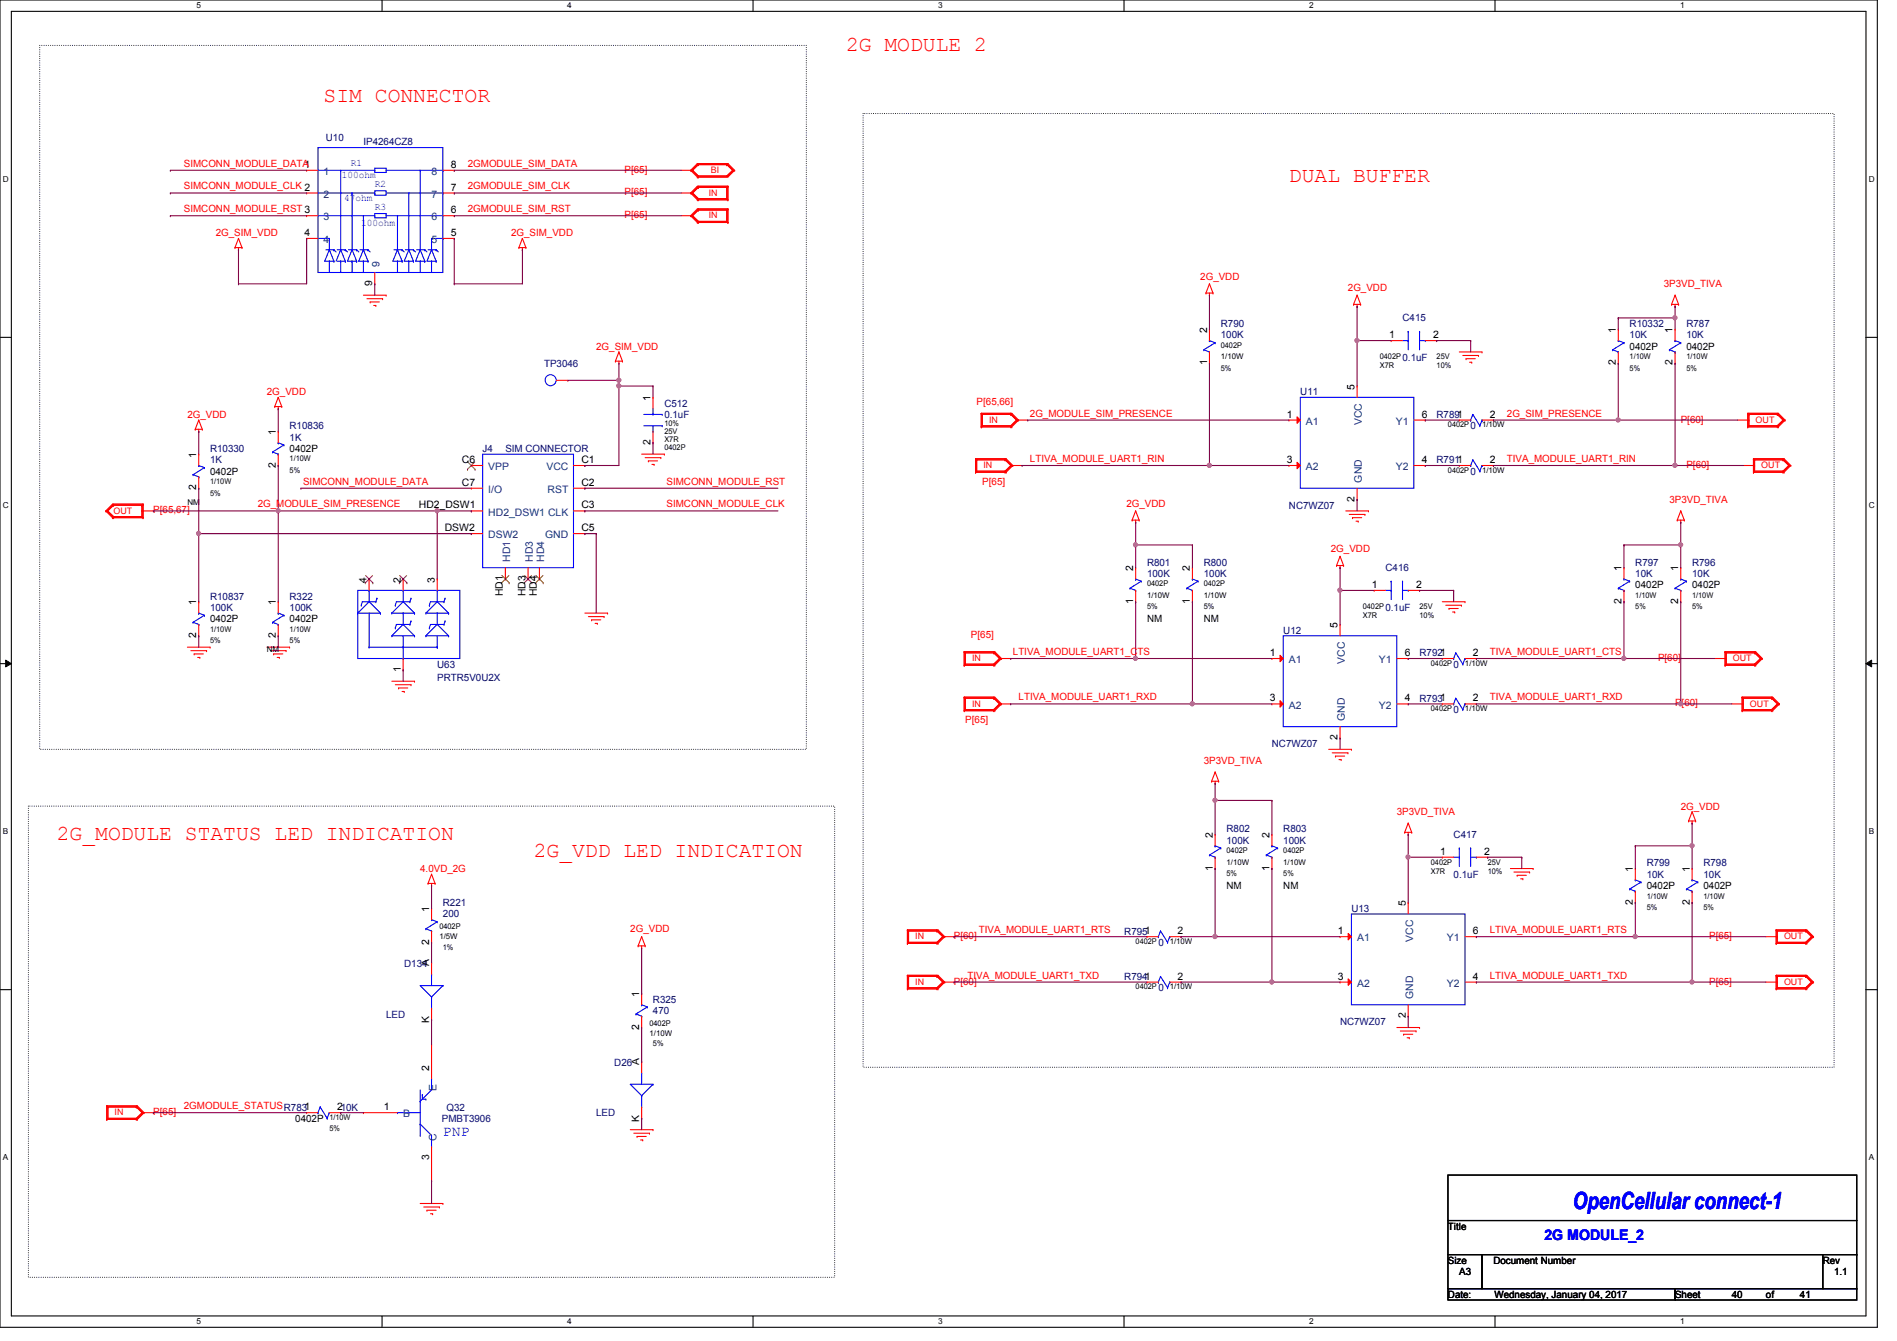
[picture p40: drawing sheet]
<svg xmlns="http://www.w3.org/2000/svg" width="297mm" height="210mm" viewBox="0 0 297 210" stroke-linecap="round" stroke-linejoin="round" font-family="sans-serif">
<defs><g id="words">
<text font-size="3.7" fill="#00f" x="246.3" y="189.3">OpenCellular connect-1</text>
<g font-size="3.3" fill="#f00">
<text x="132.5" y="8">2G MODULE 2</text>
<text x="50.7" y="16">SIM CONNECTOR</text>
<text x="201.8" y="28.4">DUAL BUFFER</text>
<text x="8.9" y="131.6">2G_MODULE STATUS LED INDICATION</text>
<text x="83.6" y="134.2">2G_VDD LED INDICATION</text>
</g>
<g font-size="2.3" fill="#00f">
<text x="69.3" y="177.9">PNP</text>
<text x="241.8" y="194.1">2G MODULE_2</text>
</g>
<g font-size="1.6" fill="#000080">
<text x="51" y="22.1">U10</text>
<text x="56.9" y="22.8">IP4264CZ8</text>
<text x="191.1" y="51.2">R790</text>
<text x="191.1" y="53">100K</text>
<text x="219.6" y="50.3">C415</text>
<text x="255.1" y="51.2">R10332</text>
<text x="255.1" y="53">10K</text>
<text x="264" y="51.2">R787</text>
<text x="264" y="53">10K</text>
<text x="85.2" y="57.4">TP3046</text>
<text x="219.6" y="56.6">0.1uF</text>
<text x="104" y="65.4">0.1uF</text>
<text x="104" y="63.7">C512</text>
<text x="203.6" y="61.9">U11</text>
<text x="224.9" y="65.4">R7891</text>
<text x="32.9" y="70.8">R10330</text>
<text x="45.3" y="67.2">R10836</text>
<text x="45.3" y="69">1K</text>
<text x="75.6" y="70.8">J4</text>
<text x="79.1" y="70.8">SIM CONNECTOR</text>
<text x="230.3" y="67.2">0</text>
<text x="32.9" y="72.6">1K</text>
<text x="224.9" y="72.6">R7911</text>
<text x="230.3" y="74.3">0</text>
<text x="201.8" y="79.7">NC7WZ07</text>
<text x="179.6" y="88.6">R801</text>
<text x="188.5" y="88.6">R800</text>
<text x="216.9" y="89.5">C416</text>
<text x="256" y="88.6">R797</text>
<text x="264.9" y="88.6">R796</text>
<text x="32.9" y="93.9">R10837</text>
<text x="32.9" y="95.7">100K</text>
<text x="45.3" y="93.9">R322</text>
<text x="45.3" y="95.7">100K</text>
<text x="179.6" y="90.3">100K</text>
<text x="188.5" y="90.3">100K</text>
<text x="216.9" y="95.7">0.1uF</text>
<text x="256" y="90.3">10K</text>
<text x="264.9" y="90.3">10K</text>
<text x="200.9" y="99.2">U12</text>
<text x="68.5" y="104.6">U63</text>
<text x="68.5" y="106.7">PRTR5V0U2X</text>
<text x="222.2" y="102.8">R7921</text>
<text x="227.6" y="104.6">0</text>
<text x="222.2" y="109.9">R7931</text>
<text x="227.6" y="111.7">0</text>
<text x="199.1" y="117">NC7WZ07</text>
<text x="192" y="130.3">R802</text>
<text x="200.9" y="130.3">R803</text>
<text x="227.6" y="131.2">C417</text>
<text x="192" y="132.1">100K</text>
<text x="200.9" y="132.1">100K</text>
<text x="227.6" y="137.5">0.1uF</text>
<text x="257.8" y="135.7">R799</text>
<text x="257.8" y="137.5">10K</text>
<text x="266.7" y="135.7">R798</text>
<text x="266.7" y="137.5">10K</text>
<text x="69.3" y="141.9">R221</text>
<text x="69.3" y="143.7">200</text>
<text x="211.6" y="142.8">U13</text>
<text x="176" y="146.3">R7951</text>
<text x="181.4" y="148.1">0</text>
<text x="63.3" y="151.5">D134</text>
<text x="176" y="153.5">R7941</text>
<text x="181.4" y="155.2">0</text>
<text x="60.5" y="159.3">LED</text>
<text x="102.2" y="157">R325</text>
<text x="102.2" y="158.8">470</text>
<text x="209.8" y="160.6">NC7WZ07</text>
<text x="96.2" y="167">D26</text>
<text x="69.9" y="173.9">Q32</text>
<text x="69.2" y="175.7">PMBT3906</text>
<text x="93.3" y="174.8">LED</text>
</g>
<g font-size="1.6" fill="#f00">
<text x="28.8" y="26.1">SIMCONN_MODULE_DATA</text>
<text x="28.8" y="29.7">SIMCONN_MODULE_CLK 2</text>
<text x="73.2" y="26.1">2GMODULE_SIM_DATA</text>
<text x="73.2" y="29.7">2GMODULE_SIM_CLK</text>
<text x="97.8" y="27.1">P[65]</text>
<text x="28.8" y="33.2">SIMCONN_MODULE_RST 3</text>
<text x="73.2" y="33.2">2GMODULE_SIM_RST</text>
<text x="97.8" y="30.6">P[65]</text>
<text x="97.8" y="34.2">P[65]</text>
<text x="33.8" y="37">2G_SIM_VDD</text>
<text x="80" y="37">2G_SIM_VDD</text>
<text x="187.9" y="43.8">2G_VDD</text>
<text x="211" y="45.6">2G_VDD</text>
<text x="260.5" y="45">3P3VD_TIVA</text>
<text x="93.3" y="54.8">2G_SIM_VDD</text>
<text x="29.3" y="65.4">2G_VDD</text>
<text x="41.8" y="61.9">2G_VDD</text>
<text x="152.9" y="63.5">P[65,66]</text>
<text x="161.2" y="65.2">2G_MODULE_SIM_PRESENCE</text>
<text x="235.9" y="65.2">2G_SIM_PRESENCE</text>
<text x="263.1" y="66.2">P[60]</text>
<text x="47.5" y="75.9">SIMCONN_MODULE_DATA</text>
<text x="104.4" y="75.9">SIMCONN_MODULE_RST</text>
<text x="153.8" y="75.9">P[65]</text>
<text x="161.2" y="72.3">LTIVA_MODULE_UART1_RIN</text>
<text x="235.9" y="72.3">TIVA_MODULE_UART1_RIN</text>
<text x="264" y="73.3">P[60]</text>
<text x="24" y="80.4">P[65,67]</text>
<text x="40.3" y="79.5">2G_MODULE_SIM_PRESENCE</text>
<text x="104.4" y="79.5">SIMCONN_MODULE_CLK</text>
<text x="176.4" y="79.3">2G_VDD</text>
<text x="261.4" y="78.8">3P3VD_TIVA</text>
<text x="208.4" y="86.4">2G_VDD</text>
<text x="152" y="99.9">P[65]</text>
<text x="158.6" y="102.6">LTIVA_MODULE_UART1_CTS</text>
<text x="233.3" y="102.6">TIVA_MODULE_UART1_CTS</text>
<text x="259.6" y="103.5">P[60]</text>
<text x="151.1" y="113.3">P[65]</text>
<text x="159.5" y="109.7">LTIVA_MODULE_UART1_RXD</text>
<text x="233.3" y="109.7">TIVA_MODULE_UART1_RXD</text>
<text x="262.3" y="110.6">P[60]</text>
<text x="188.5" y="119.7">3P3VD_TIVA</text>
<text x="218.7" y="127.7">3P3VD_TIVA</text>
<text x="263.1" y="126.8">2G_VDD</text>
<text x="65.8" y="136.6">4.0VD_2G</text>
<text x="98.7" y="146">2G_VDD</text>
<text x="149.4" y="147.1">P[60]</text>
<text x="153.2" y="146.1">TIVA_MODULE_UART1_RTS</text>
<text x="233.3" y="146.1">LTIVA_MODULE_UART1_RTS</text>
<text x="267.6" y="147.1">P[65]</text>
<text x="149.4" y="154.2">P[60]</text>
<text x="151.5" y="153.2">TIVA_MODULE_UART1_TXD</text>
<text x="233.3" y="153.2">LTIVA_MODULE_UART1_TXD</text>
<text x="267.6" y="154.2">P[65]</text>
<text x="28.8" y="173.7">2GMODULE_STATUSR7831</text>
<text x="24" y="174.6">P[65]</text>
</g>
<g font-size="1.6">
<text x="47.7" y="26.3">1</text>
<text x="70.6" y="29.8">7</text>
<text x="70.6" y="26.3">8</text>
<text x="70.6" y="33.4">6</text>
<text x="47.7" y="37">4</text>
<text x="70.6" y="37">5</text>
<text x="58.3" y="44.8" transform="rotate(-90 58.3 44.8)">9</text>
<text x="189" y="52.1" transform="rotate(-90 189 52.1)">2</text>
<text x="217.5" y="53">1</text>
<text x="224.4" y="53">2</text>
<text x="253" y="52.1" transform="rotate(-90 253 52.1)">1</text>
<text x="261.9" y="52.1" transform="rotate(-90 261.9 52.1)">1</text>
<text x="189" y="57.2" transform="rotate(-90 189 57.2)">1</text>
<text x="253" y="57.2" transform="rotate(-90 253 57.2)">2</text>
<text x="255.1" y="54.8">0402P</text>
<text x="261.9" y="57.2" transform="rotate(-90 261.9 57.2)">2</text>
<text x="264" y="54.8">0402P</text>
<text x="101.9" y="62.8" transform="rotate(-90 101.9 62.8)">1</text>
<text x="201.5" y="65.4">1</text>
<text x="212.1" y="61" transform="rotate(-90 212.1 61)">5</text>
<text x="222.6" y="65.4">6</text>
<text x="233.3" y="65.4">2</text>
<text x="30.7" y="71.7" transform="rotate(-90 30.7 71.7)">1</text>
<text x="43.2" y="68.1" transform="rotate(-90 43.2 68.1)">1</text>
<text x="45.3" y="70.8">0402P</text>
<text x="101.9" y="69.7" transform="rotate(-90 101.9 69.7)">2</text>
<text x="30.7" y="76.8" transform="rotate(-90 30.7 76.8)">2</text>
<text x="32.9" y="74.3">0402P</text>
<text x="43.2" y="73.2" transform="rotate(-90 43.2 73.2)">2</text>
<text x="72.3" y="72.5">C6</text>
<text x="72.3" y="76.1">C7</text>
<text x="91" y="72.5">C1</text>
<text x="91" y="76.1">C2</text>
<text x="201.5" y="72.5">3</text>
<text x="222.6" y="72.5">4</text>
<text x="233.3" y="72.5">2</text>
<text x="65.6" y="79.6">HD2_DSW1</text>
<text x="69.6" y="83.2">DSW2</text>
<text x="91" y="79.6">C3</text>
<text x="91" y="83.2">C5</text>
<text x="212.1" y="78.6" transform="rotate(-90 212.1 78.6)">2</text>
<text x="177.4" y="89.5" transform="rotate(-90 177.4 89.5)">2</text>
<text x="186.3" y="89.5" transform="rotate(-90 186.3 89.5)">2</text>
<text x="253.9" y="89.5" transform="rotate(-90 253.9 89.5)">1</text>
<text x="262.8" y="89.5" transform="rotate(-90 262.8 89.5)">1</text>
<text x="30.7" y="94.8" transform="rotate(-90 30.7 94.8)">1</text>
<text x="43.2" y="94.8" transform="rotate(-90 43.2 94.8)">1</text>
<text x="57.4" y="91.2" transform="rotate(-90 57.4 91.2)">4</text>
<text x="62.7" y="91.2" transform="rotate(-90 62.7 91.2)">2</text>
<text x="68.1" y="91.2" transform="rotate(-90 68.1 91.2)">3</text>
<text x="78.7" y="93.4" transform="rotate(-90 78.7 93.4)">HD1</text>
<text x="82.3" y="93.4" transform="rotate(-90 82.3 93.4)">HD3</text>
<text x="84.1" y="93.4" transform="rotate(-90 84.1 93.4)">HD4</text>
<text x="177.4" y="94.6" transform="rotate(-90 177.4 94.6)">1</text>
<text x="186.3" y="94.6" transform="rotate(-90 186.3 94.6)">1</text>
<text x="214.8" y="92.1">1</text>
<text x="221.7" y="92.1">2</text>
<text x="253.9" y="94.6" transform="rotate(-90 253.9 94.6)">2</text>
<text x="256" y="92.1">0402P</text>
<text x="262.8" y="94.6" transform="rotate(-90 262.8 94.6)">2</text>
<text x="264.9" y="92.1">0402P</text>
<text x="30.7" y="99.9" transform="rotate(-90 30.7 99.9)">2</text>
<text x="32.9" y="97.5">0402P</text>
<text x="43.2" y="99.9" transform="rotate(-90 43.2 99.9)">2</text>
<text x="45.3" y="97.5">0402P</text>
<text x="179.6" y="97.5">NM</text>
<text x="188.5" y="97.5">NM</text>
<text x="209.4" y="98.3" transform="rotate(-90 209.4 98.3)">5</text>
<text x="62.7" y="105.2" transform="rotate(-90 62.7 105.2)">1</text>
<text x="198.8" y="102.7">1</text>
<text x="219.9" y="102.7">6</text>
<text x="230.6" y="102.7">2</text>
<text x="198.8" y="109.9">3</text>
<text x="219.9" y="109.9">4</text>
<text x="230.6" y="109.9">2</text>
<text x="209.4" y="115.9" transform="rotate(-90 209.4 115.9)">2</text>
<text x="189.9" y="131.2" transform="rotate(-90 189.9 131.2)">2</text>
<text x="198.8" y="131.2" transform="rotate(-90 198.8 131.2)">2</text>
<text x="189.9" y="136.4" transform="rotate(-90 189.9 136.4)">1</text>
<text x="198.8" y="136.4" transform="rotate(-90 198.8 136.4)">1</text>
<text x="225.5" y="133.9">1</text>
<text x="232.4" y="133.9">2</text>
<text x="255.7" y="136.6" transform="rotate(-90 255.7 136.6)">1</text>
<text x="264.5" y="136.6" transform="rotate(-90 264.5 136.6)">1</text>
<text x="67.2" y="142.8" transform="rotate(-90 67.2 142.8)">1</text>
<text x="192" y="139.2">NM</text>
<text x="200.9" y="139.2">NM</text>
<text x="220.1" y="141.9" transform="rotate(-90 220.1 141.9)">5</text>
<text x="255.7" y="141.7" transform="rotate(-90 255.7 141.7)">2</text>
<text x="257.8" y="139.2">0402P</text>
<text x="264.5" y="141.7" transform="rotate(-90 264.5 141.7)">2</text>
<text x="266.7" y="139.2">0402P</text>
<text x="67.2" y="147.9" transform="rotate(-90 67.2 147.9)">2</text>
<text x="184.4" y="146.3">2</text>
<text x="209.5" y="146.3">1</text>
<text x="230.6" y="146.3">6</text>
<text x="67.2" y="151.3" transform="rotate(-90 67.2 151.3)">A</text>
<text x="184.4" y="153.4">2</text>
<text x="209.5" y="153.4">3</text>
<text x="230.6" y="153.4">4</text>
<text x="67.2" y="160.2" transform="rotate(-90 67.2 160.2)">K</text>
<text x="100.1" y="161.2" transform="rotate(-90 100.1 161.2)">2</text>
<text x="100.1" y="156.1" transform="rotate(-90 100.1 156.1)">1</text>
<text x="220.1" y="159.5" transform="rotate(-90 220.1 159.5)">2</text>
<text x="67.2" y="167.7" transform="rotate(-90 67.2 167.7)">2</text>
<text x="100.1" y="166.8" transform="rotate(-90 100.1 166.8)">A</text>
<text x="52.8" y="173.9">210K</text>
<text x="60.1" y="173.9">1</text>
<text x="46.2" y="175.7">0402P</text>
<text x="100.1" y="175.7" transform="rotate(-90 100.1 175.7)">K</text>
<text x="67.2" y="181.7" transform="rotate(-90 67.2 181.7)">3</text>
<text x="226.7" y="192.6">Title</text>
<text x="226.7" y="197.9">Size</text>
<text x="233.8" y="197.9">Document Number</text>
<text x="285.4" y="197.9">Rev</text>
<text x="226.7" y="203.2">Date:</text>
<text x="228.5" y="199.7">A3</text>
<text x="234" y="203.2">Wednesday, January 04, 2017</text>
<text x="262.3" y="203.2">Sheet</text>
<text x="271.1" y="203.2">40</text>
<text x="276.5" y="203.2">of</text>
<text x="281.8" y="203.2">41</text>
<text x="287.1" y="199.7">1.1</text>
</g>
<g font-size="1.6" fill="#004080">
<text x="50.7" y="27.4">1</text>
<text x="67.6" y="27.4">8</text>
<text x="50.7" y="30.9">2</text>
<text x="50.7" y="34.5">3</text>
<text x="67.6" y="34.5">6</text>
<text x="67.6" y="30.9">7</text>
<text x="50.7" y="38.1">4</text>
<text x="59.4" y="41.8" transform="rotate(-90 59.4 41.8)">9</text>
<text x="67.6" y="38.1">5</text>
<text x="204.5" y="66.5">A1</text>
<text x="213.2" y="66.6" transform="rotate(-90 213.2 66.6)">VCC</text>
<text x="218.5" y="66.5">Y1</text>
<text x="76.5" y="73.6">VPP</text>
<text x="76.5" y="77.2">I/O</text>
<text x="85.6" y="73.6">VCC</text>
<text x="85.7" y="77.2">RST</text>
<text x="204.5" y="73.6">A2</text>
<text x="213.2" y="75.6" transform="rotate(-90 213.2 75.6)">GND</text>
<text x="218.5" y="73.6">Y2</text>
<text x="76.5" y="80.7">HD2_DSW1 CLK</text>
<text x="76.5" y="84.3">DSW2</text>
<text x="79.9" y="88" transform="rotate(-90 79.9 88)">HD1</text>
<text x="83.4" y="88" transform="rotate(-90 83.4 88)">HD3</text>
<text x="85.2" y="88" transform="rotate(-90 85.2 88)">HD4</text>
<text x="85.3" y="84.3">GND</text>
<text x="201.8" y="103.8">A1</text>
<text x="210.6" y="103.9" transform="rotate(-90 210.6 103.9)">VCC</text>
<text x="215.9" y="103.8">Y1</text>
<text x="201.8" y="111">A2</text>
<text x="210.6" y="112.9" transform="rotate(-90 210.6 112.9)">GND</text>
<text x="215.9" y="111">Y2</text>
<text x="212.5" y="147.4">A1</text>
<text x="221.2" y="147.5" transform="rotate(-90 221.2 147.5)">VCC</text>
<text x="226.5" y="147.4">Y1</text>
<text x="212.5" y="154.5">A2</text>
<text x="226.5" y="154.5">Y2</text>
<text x="221.2" y="156.5" transform="rotate(-90 221.2 156.5)">GND</text>
<text x="68.3" y="170.9" transform="rotate(-90 68.3 170.9)">E</text>
<text x="63.1" y="175">B</text>
<text x="68.3" y="178.7" transform="rotate(-90 68.3 178.7)">C</text>
</g>
<g font-size="1.6" fill="#00f">
<text x="53.5" y="27.9">100ohm</text>
<text x="54.9" y="26">R1</text>
<text x="58.7" y="29.3">R2</text>
<text x="53.9" y="31.5">47ohm</text>
<text x="56.6" y="35.3">100ohm</text>
<text x="58.7" y="32.9">R3</text>
</g>
<g font-size="1.4" fill="#f00">
<text x="111.3" y="27.1">BI</text>
<text x="111" y="30.6">IN</text>
<text x="111" y="34.2">IN</text>
<text x="154.9" y="66.2">IN</text>
<text x="274.9" y="66.2">OUT</text>
<text x="154" y="73.3">IN</text>
<text x="275.8" y="73.3">OUT</text>
<text x="17.8" y="80.4">OUT</text>
<text x="152.2" y="103.5">IN</text>
<text x="271.3" y="103.5">OUT</text>
<text x="152.2" y="110.7">IN</text>
<text x="274" y="110.7">OUT</text>
<text x="143.3" y="147.1">IN</text>
<text x="279.3" y="147.1">OUT</text>
<text x="143.3" y="154.2">IN</text>
<text x="279.3" y="154.2">OUT</text>
<text x="17.9" y="174.7">IN</text>
</g>
<g font-size="1.3">
<text x="30.8" y="1.3">5</text>
<text x="88.8" y="1.3">4</text>
<text x="146.9" y="1.3">3</text>
<text x="205" y="1.3">2</text>
<text x="263.1" y="1.3">1</text>
<text x=".5" y="28.4">D</text>
<text x="292.6" y="28.4">D</text>
<text x=".5" y="79.5">C</text>
<text x="29.3" y="79">NM</text>
<text x="292.6" y="79.5">C</text>
<text x="41.8" y="102.2">NM</text>
<text x=".5" y="130.6">B</text>
<text x="292.6" y="130.6">B</text>
<text x=".5" y="181.7">A</text>
<text x="292.6" y="181.7">A</text>
<text x="30.8" y="207.4">5</text>
<text x="88.8" y="207.4">4</text>
<text x="146.9" y="207.4">3</text>
<text x="205" y="207.4">2</text>
<text x="263.1" y="207.4">1</text>
</g>
<g font-size="1.2">
<text x="191.1" y="58">5%</text>
<text x="191.1" y="54.5">0402P</text>
<text x="191.1" y="56.3">1/10W</text>
<text x="216" y="56.3">0402P</text>
<text x="216" y="57.7">X7R</text>
<text x="224.9" y="56.3">25V</text>
<text x="224.9" y="57.7">10%</text>
<text x="255.1" y="58">5%</text>
<text x="255.1" y="56.3">1/10W</text>
<text x="264" y="58">5%</text>
<text x="264" y="56.3">1/10W</text>
<text x="104" y="70.5">0402P</text>
<text x="104" y="69.3">X7R</text>
<text x="104" y="68">25V</text>
<text x="104" y="66.8">10%</text>
<text x="226.7" y="66.9">0402P</text>
<text x="232" y="66.9">1/10W</text>
<text x="32.9" y="77.6">5%</text>
<text x="32.9" y="75.8">1/10W</text>
<text x="45.3" y="74">5%</text>
<text x="45.3" y="72.3">1/10W</text>
<text x="226.7" y="74">0402P</text>
<text x="232" y="74">1/10W</text>
<text x="179.6" y="95.4">5%</text>
<text x="179.6" y="91.8">0402P</text>
<text x="179.6" y="93.6">1/10W</text>
<text x="188.5" y="95.4">5%</text>
<text x="188.5" y="91.8">0402P</text>
<text x="188.5" y="93.6">1/10W</text>
<text x="213.4" y="95.4">0402P</text>
<text x="222.2" y="95.4">25V</text>
<text x="256" y="95.4">5%</text>
<text x="256" y="93.6">1/10W</text>
<text x="264.9" y="95.4">5%</text>
<text x="264.9" y="93.6">1/10W</text>
<text x="32.9" y="100.7">5%</text>
<text x="32.9" y="98.9">1/10W</text>
<text x="45.3" y="100.7">5%</text>
<text x="45.3" y="98.9">1/10W</text>
<text x="213.4" y="96.8">X7R</text>
<text x="222.2" y="96.8">10%</text>
<text x="224" y="104.3">0402P</text>
<text x="229.4" y="104.3">1/10W</text>
<text x="224" y="111.4">0402P</text>
<text x="229.4" y="111.4">1/10W</text>
<text x="192" y="137.2">5%</text>
<text x="192" y="133.6">0402P</text>
<text x="192" y="135.4">1/10W</text>
<text x="200.9" y="137.2">5%</text>
<text x="200.9" y="133.6">0402P</text>
<text x="200.9" y="135.4">1/10W</text>
<text x="224" y="135.4">0402P</text>
<text x="224" y="136.8">X7R</text>
<text x="232.9" y="135.4">25V</text>
<text x="232.9" y="136.8">10%</text>
<text x="257.8" y="142.5">5%</text>
<text x="257.8" y="140.7">1/10W</text>
<text x="266.7" y="142.5">5%</text>
<text x="266.7" y="140.7">1/10W</text>
<text x="68.8" y="145.5">0402P</text>
<text x="68.8" y="147.1">1/5W</text>
<text x="69.3" y="148.7">1%</text>
<text x="177.8" y="147.8">0402P</text>
<text x="183.1" y="147.8">1/10W</text>
<text x="177.8" y="154.9">0402P</text>
<text x="183.1" y="154.9">1/10W</text>
<text x="101.7" y="160.6">0402P</text>
<text x="101.7" y="162.2">1/10W</text>
<text x="102.2" y="163.8">5%</text>
<text x="51.6" y="177.2">5%</text>
<text x="51.6" y="175.4">1/10W</text>
</g>
</g></defs>
<path d="M0 0h293.9v207.9h-293.9zM1.8 1.8h290.3v204.3h-290.3z" fill="none" stroke="#000" stroke-width=".17"/>
<g fill="#fff">
<path d="M30.8 .2h.7v1.4h-.7z"/>
<path d="M30.8 206.2h.7v1.4h-.7z"/>
</g>
<path d="M59.8 0v1.8M59.8 206.1v1.8" fill="none" stroke="#000" stroke-width=".17"/>
<g fill="#fff">
<path d="M88.8 .2h.7v1.4h-.7z"/>
<path d="M88.8 206.2h.7v1.4h-.7z"/>
</g>
<path d="M117.9 0v1.8M117.9 206.1v1.8" fill="none" stroke="#000" stroke-width=".17"/>
<g fill="#fff">
<path d="M146.9 .2h.7v1.4h-.7z"/>
<path d="M146.9 206.2h.7v1.4h-.7z"/>
</g>
<path d="M176 0v1.8M176 206.1v1.8" fill="none" stroke="#000" stroke-width=".17"/>
<g fill="#fff">
<path d="M205 .2h.7v1.4h-.7z"/>
<path d="M205 206.2h.7v1.4h-.7z"/>
</g>
<path d="M234.1 0v1.8M234.1 206.1v1.8" fill="none" stroke="#000" stroke-width=".17"/>
<g fill="#fff">
<path d="M263.1 .2h.6v1.4h-.6z"/>
<path d="M263.1 206.2h.6v1.4h-.6z"/>
<path d="M.5 27.3h.9v1.4h-.9z"/>
<path d="M292.6 27.3h.9v1.4h-.9z"/>
<path d="M.5 78.4h.9v1.4h-.9z"/>
<path d="M292.6 78.4h.9v1.4h-.9z"/>
</g>
<path d="M0 52.8h1.8M292.1 52.8h1.8" fill="none" stroke="#000" stroke-width=".17"/>
<g fill="#fff">
<path d="M.5 129.5h.8v1.4h-.8z"/>
<path d="M292.6 129.5h.8v1.4h-.8z"/>
</g>
<path d="M0 103.9h1.8M292.1 103.9h1.8" fill="none" stroke="#000" stroke-width=".17"/>
<path d="M.9 103.4l.9 .5-.9 .5zM292.1 103.9l.9-.5v1z" fill="#000"/>
<path d="M.9 103.4l.9 .5-.9 .5zM292.1 103.9l.9-.5v1z" fill="none" stroke="#000" stroke-width=".16"/>
<g fill="#fff">
<path d="M.5 180.5h.8v1.4h-.8z"/>
<path d="M292.6 180.5h.8v1.4h-.8z"/>
</g>
<path d="M0 155h1.8M292.1 155h1.8M226.7 184h64v7.1h-64zM226.7 191.1h64v5.4h-64zM226.7 196.5h5.3v5.3h-5.3zM232 196.5h53.4v5.3h-53.4zM285.4 196.5h5.3v5.3h-5.3zM226.7 201.8h35.6v1.8h-35.6zM262.3 201.8h28.4v1.8h-28.4z" fill="none" stroke="#000" stroke-width=".17"/>
<path d="M6.2 7.1h120v110.2h-120zM135.1 17.8h152v149.3h-152zM4.4 126.2h126.3v73.8h-126.3z" fill="none" stroke="#000" stroke-width=".17" stroke-dasharray="0 .3"/>
<g fill="none" stroke="#f00" stroke-width=".17">
<path d="M36.8 38.8h.1M36.8 38.8h1.1M37.3 39.1h.1M37.3 37.3h.1M37.3 38.8v.3M37.3 37.3l-.5 1.5M37.3 37.3l.6 1.5M37.9 38.8h.1M81.2 38.8h.1M81.2 38.8h1.1M81.8 39.1h.1M81.8 37.3h.1"/>
<path d="M81.8 38.8v.3M81.8 37.3l-.6 1.5M81.8 37.3l.5 1.5M82.3 38.8h.1M106.7 26.7h1.8M106.7 30.2h1.8M106.7 33.8h1.8M108.1 26.7h.1M108.1 30.2h.1M108.1 33.8h.1M108.1 26.7l1.1 1M108.1 30.2l1.1 1.1"/>
<path d="M108.1 33.8l1.1 1M108.3 26.7h.1M108.3 30.2h.1M108.3 33.8h.1M108.3 26.7l1 1M108.3 26.7l1 .9M108.3 30.2l1 1.1M108.3 30.2l1 .9M108.3 33.8l1 1M108.3 33.8l1 .9M108.5 26.7h.1M108.5 30.2h.1"/>
<path d="M108.5 33.8h.1M108.5 26.7l.8 .9M108.5 30.2l.8 .9M108.5 33.8l.8 .9M109.2 27.7h.1M109.2 25.6h.1M109.2 29.2h.1M109.2 31.3h.1M109.2 32.7h.1M109.2 34.8h.1M109.2 25.6h4.8M109.2 25.6l-1.1 1.1"/>
<path d="M109.2 29.2h4.8M109.2 31.3h4.8M109.2 29.2l-1.1 1M109.2 32.7h4.8M109.2 34.8h4.8M109.2 32.7l-1.1 1.1M109.3 27.7h.1M109.3 25.6h.1M109.3 27.6h.1M109.3 25.8h.1M109.3 29.3h.1M109.3 31.1h.1"/>
<path d="M109.3 29.2h.1M109.3 31.3h.1M109.3 32.9h.1M109.3 34.7h.1M109.3 32.7h.1M109.3 34.8h.1M109.3 25.6l-1 1.1M109.3 27.6h4.5M109.3 25.8h4.5M109.3 25.8l-1 .9M109.3 25.8l-.8 .9M109.3 29.3l-.8 .9"/>
<path d="M109.3 29.3h4.5M109.3 29.3l-1 .9M109.3 31.1h4.5M109.3 29.2l-1 1M109.3 32.9l-.8 .9M109.3 32.9h4.5M109.3 32.9l-1 .9M109.3 34.7h4.5M109.3 32.7l-1 1.1M113.8 25.8h.1M113.8 25.6h.1M113.8 29.3h.1"/>
<path d="M113.8 31.1h.1M113.8 32.9h.1M113.8 34.7h.1M113.8 25.8l.9 .9M113.8 25.8l1.1 .9M113.8 25.6l1.1 1.1M113.8 29.3v1.8M113.8 32.9v1.8M114 25.6h.1M114 29.2h.1M114 31.3h.1M114 32.7h.1"/>
<path d="M114 34.8h.1M114 25.6l1 1.1M114 29.2v2.1M114 32.7v2.1M114.7 26.7h.1M114.7 26.7l-.9 .9M114.9 26.7h.1M114.9 26.7l-1.1 .9M114.9 26.7l-1.1 1M115 26.7h.1M115 26.7l-1 1h-4.8M56.9 46.2h3.6"/>
<path d="M57.4 46.8h2.5M58 47.3h.1M58 47.3h1.4M58.5 47.8h.3M58.8 47.8h.1M59.9 46.8h.1M60.5 46.2h.1M96.4 56.6h.1M96.4 56.6h1.1M96.9 56.9h.1M96.9 55.1h.1M96.9 56.6v.3"/>
<path d="M96.9 55.1l-.5 1.5M96.9 55.1l.6 1.5M97.5 56.6h.1M188.8 45.9h.1M188.8 45.9h1.1M189.4 46.2h.1M189.4 44.4h.1M189.4 45.9v.3M189.4 44.4l-.6 1.5M189.4 44.4l.5 1.5M189.9 45.9h.1M211.9 47.7h.1"/>
<path d="M211.9 47.7h1.1M212.5 48h.1M212.5 46.2h.1M212.5 47.7v.3M212.5 46.2l-.6 1.5M212.5 46.2l.5 1.5M213 47.7h.1M228.5 55.1h3.5M229 55.7h2.5M229.5 56.2h.1M229.5 56.2h1.5M230.1 56.7h.3"/>
<path d="M230.4 56.7h.1M231.5 55.7h.1M232 55.1h.1M261.7 47.7h.1M261.7 47.7h1.1M262.3 48h.1M262.3 46.2h.1M262.3 47.7v.3M262.3 46.2l-.6 1.5M262.3 46.2l.5 1.5M262.8 47.7h.1M17.6 79h.1"/>
<path d="M17.6 79h4.8M17.6 79l-1 1M17.8 79.1h.1M17.8 79h.1M17.8 79.1l-.9 .9M17.8 79.1h4.4M17.8 79.1l-1.1 .9M17.8 79l-1.1 1M22.2 79.1h.1M22.2 79.1v1.8M22.4 79h.1M22.4 79v2.1"/>
<path d="M30.6 67.2h.1M30.6 67.2h1.1M31.1 67.6h.1M31.1 65.8h.1M31.1 67.2v.4M31.1 65.8l-.5 1.4M31.1 65.8l.6 1.4M31.7 67.2h.1M43 63.7h.1M43 63.7h1.1M43.6 64h.1M43.6 62.2h.1"/>
<path d="M43.6 63.7v.3M43.6 62.2l-.6 1.5M43.6 62.2l.5 1.5M44.1 63.7h.1M100.5 71.1h3.5M101 71.7h2.5M101.5 72.2h.1M101.5 72.2h1.5M102.1 72.7h.3M102.4 72.7h.1M103.5 71.7h.1M104 71.1h.1"/>
<path d="M152.7 71.8h.1M152.7 74h.1M152.7 71.8h4.8M152.7 71.8v2.2M152.7 74h4.8M152.9 72h.1M152.9 73.8h.1M152.9 72h4.5M152.9 72v1.8M152.9 73.8h4.5M153.6 64.7h.1M153.6 66.8h.1"/>
<path d="M153.6 64.7h4.8M153.6 64.7v2.1M153.6 66.8h4.8M153.8 64.9h.1M153.8 66.7h.1M153.8 64.9h4.4M153.8 64.9v1.8M153.8 66.7h4.4M157.4 72h.1M157.4 73.8h.1M157.4 71.8h.1M157.4 74h.1"/>
<path d="M157.4 72l.8 .9M157.4 72l1 .9M157.4 71.8l1 1.1M157.5 71.8h.1M157.5 74h.1M157.5 71.8l1.1 1.1M158.2 64.9h.1M158.2 66.7h.1M158.2 64.7h.1M158.2 66.8h.1M158.2 72.9h.1M158.2 64.9l.9 .9"/>
<path d="M158.2 64.9l1.1 .9M158.2 64.7l1.1 1.1M158.2 72.9h1.8M158.2 72.9l-.8 .9M158.4 64.7h.1M158.4 66.8h.1M158.4 72.9h.1M158.4 64.7l1.1 1.1M158.4 72.9l-1 1.1M158.4 72.9l-1 .9M158.6 72.9h.1M158.6 72.9l-1.1 1.1"/>
<path d="M159.1 65.8h.1M159.1 65.8h1.8M159.1 65.8l-.9 .9M159.3 65.8h.1M159.3 65.8l-1.1 1M159.3 65.8l-1.1 .9M159.5 65.8h.1M159.5 65.8l-1.1 1M272 65.8h1.8M272.9 72.9h1.8M273.6 64.7h.1M273.6 66.8h.1"/>
<path d="M273.6 64.7h4.8M273.6 66.8h4.8M273.6 64.7v2.1M273.8 65.8h.1M273.8 64.9h.1M273.8 66.7h.1M273.8 64.9h4.5M273.8 66.7h4.5M273.8 64.9v1.8M274.5 71.8h.1M274.5 74h.1M274.5 71.8h4.8"/>
<path d="M274.5 74h4.8M274.5 71.8v2.2M274.7 72.9h.1M274.7 72h.1M274.7 73.8h.1M274.7 72h4.4M274.7 73.8h4.4M274.7 72v1.8M278.3 64.9h.1M278.3 66.7h.1M278.3 64.7h.1M278.3 66.8h.1"/>
<path d="M278.3 64.9l.8 .9M278.3 64.9l1 .9M278.3 64.7l1 1.1M278.4 64.7h.1M278.4 66.8h.1M278.4 64.7l1.1 1.1M279.1 65.8h.1M279.1 72h.1M279.1 73.8h.1M279.1 71.8h.1M279.1 74h.1M279.1 65.8l-.8 .9"/>
<path d="M279.1 72l.9 .9M279.1 72l1.1 .9M279.1 71.8l1.1 1.1M279.3 65.8h.1M279.3 71.8h.1M279.3 74h.1M279.3 65.8l-1 1M279.3 65.8l-1 .9M279.3 71.8l1.1 1.1M279.5 65.8h.1M279.5 65.8l-1.1 1M280 72.9h.1"/>
<path d="M280 72.9l-.9 .9M280.2 72.9h.1M280.2 72.9l-1.1 1.1M280.2 72.9l-1.1 .9M280.4 72.9h.1M280.4 72.9l-1.1 1.1M16.6 80h.1M16.6 80l1 1.1M16.7 80h.1M16.7 80l1.1 1.1M16.7 80l1.1 .9M16.9 80h.1"/>
<path d="M16.9 80l.9 .9M17.6 81.1h.1M17.6 81.1h4.8M17.8 80.9h.1M17.8 81.1h.1M17.8 80.9h4.4M22.2 80h.1M22.2 80.9h.1M22.2 80h1.8M22.4 81.1h.1M91.6 96h3.5M92.1 96.6h2.5"/>
<path d="M92.6 97.1h.1M92.6 97.1h1.5M93.2 97.6h.3M93.5 97.6h.1M94.6 96.6h.1M95.1 96h.1M177.2 81.4h.1M177.2 81.4h1.2M177.8 81.8h.1M177.8 80h.1M177.8 81.4v.4M177.8 80l-.6 1.4"/>
<path d="M177.8 80l.6 1.4M178.4 81.4h.1M209.3 88.6h.1M209.3 88.6h1.1M209.8 88.9h.1M209.8 87.1h.1M209.8 88.6v.3M209.8 87.1l-.5 1.5M209.8 87.1l.6 1.5M210.4 88.6h.1M210.7 80h3.5M211.2 80.6h2.5"/>
<path d="M211.8 81.1h.1M211.8 81.1h1.4M212.3 81.6h.3M212.6 81.6h.1M213.7 80.6h.1M214.2 80h.1M225.8 94.2h3.6M226.4 94.8h2.4M226.9 95.3h.1M226.9 95.3h1.4M227.4 95.8h.4M227.8 95.8h.1"/>
<path d="M228.8 94.8h.1M229.4 94.2h.1M262.6 81.4h.1M262.6 81.4h1.1M263.1 81.8h.1M263.1 80h.1M263.1 81.4v.4M263.1 80l-.5 1.4M263.1 80l.6 1.4M263.7 81.4h.1M29.3 101.3h3.6M29.9 101.9h2.4"/>
<path d="M30.4 102.4h.1M30.4 102.4h1.4M30.9 103h.4M31.3 103h.1M32.3 101.9h.1M32.9 101.3h.1M41.8 101.3h3.5M42.3 101.9h2.5M42.8 102.4h.1M42.8 102.4h1.5M43.4 103h.3M43.7 103h.1"/>
<path d="M44.8 101.9h.1M45.3 101.3h.1M61.3 106.7h3.6M61.9 107.2h2.4M62.4 107.7h.1M62.4 107.7h1.4M62.9 108.3h.4M63.3 108.3h.1M64.3 107.2h.1M64.9 106.7h.1M151 102.1h.1M151 104.2h.1"/>
<path d="M151 109.2h.1M151 111.3h.1M151 102.1h4.7M151 102.1v2.1M151 109.2v2.1M151 104.2h4.7M151 109.2h4.7M151 111.3h4.7M151.1 102.2h.1M151.1 104h.1M151.1 109.3h.1M151.1 111.1h.1"/>
<path d="M151.1 102.2h4.5M151.1 102.2v1.8M151.1 109.3v1.8M151.1 104h4.5M151.1 109.3h4.5M151.1 111.1h4.5M155.6 102.2h.1M155.6 104h.1M155.6 102.1h.1M155.6 104.2h.1M155.6 109.3h.1M155.6 111.1h.1"/>
<path d="M155.6 109.2h.1M155.6 111.3h.1M155.6 102.2l.9 .9M155.6 102.2l1 .9M155.6 102.1l1 1M155.6 109.3l.9 .9M155.6 109.3l1 .9M155.6 109.2l1 1M155.7 102.1h.1M155.7 104.2h.1M155.7 109.2h.1M155.7 111.3h.1"/>
<path d="M155.7 102.1l1.1 1M155.7 109.2l1.1 1M156.5 103.1h.1M156.5 110.2h.1M156.5 103.1h1.7M156.5 103.1l-.9 .9M156.5 110.2h1.7M156.5 110.2l-.9 .9M156.6 103.1h.1M156.6 110.2h.1M156.6 103.1l-1 1.1M156.6 103.1l-1 .9"/>
<path d="M156.6 110.2l-1 1.1M156.6 110.2l-1 .9M156.8 103.1h.1M156.8 110.2h.1M156.8 103.1l-1.1 1.1M156.8 110.2l-1.1 1.1M208 117.3h3.6M208.6 117.9h2.4M209.1 118.4h.1M209.1 118.4h1.4M209.6 119h.4M210 119h.1"/>
<path d="M211 117.9h.1M211.6 117.3h.1M268.5 103.1h1.8M270.1 102.1h.1M270.1 104.2h.1M270.1 102.1h4.8M270.1 104.2h4.8M270.1 102.1v2.1M270.3 103.1h.1M270.3 102.2h.1M270.3 104h.1M270.3 102.2h4.4"/>
<path d="M270.3 104h4.4M270.3 102.2v1.8M271.1 110.2h1.8M272.8 109.2h.1M272.8 111.3h.1M272.8 109.2h4.7M272.8 111.3h4.7M272.8 109.2v2.1M272.9 110.2h.1M272.9 109.3h.1M272.9 111.1h.1M272.9 109.3h4.5"/>
<path d="M272.9 111.1h4.5M272.9 109.3v1.8M274.7 102.2h.1M274.7 104h.1M274.7 102.1h.1M274.7 104.2h.1M274.7 102.2l.9 .9M274.7 102.2l1.1 .9M274.7 102.1l1.1 1M274.9 102.1h.1M274.9 104.2h.1M274.9 102.1l1 1"/>
<path d="M275.6 103.1h.1M275.6 103.1l-.9 .9M275.8 103.1h.1M275.8 103.1l-1.1 1.1M275.8 103.1l-1.1 .9M275.9 103.1h.1M275.9 103.1l-1 1.1M277.4 109.3h.1M277.4 111.1h.1M277.4 109.2h.1M277.4 111.3h.1M277.4 109.3l.9 .9"/>
<path d="M277.4 109.3l1 .9M277.4 109.2l1 1M277.5 109.2h.1M277.5 111.3h.1M277.5 109.2l1.1 1M278.3 110.2h.1M278.3 110.2l-.9 .9M278.4 110.2h.1M278.4 110.2l-1 1.1M278.4 110.2l-1 .9M278.6 110.2h.1M278.6 110.2l-1.1 1.1"/>
<path d="M67 138.3h.1M67 138.3h1.1M67.6 138.7h.1M67.6 136.9h.1M67.6 138.3v.4M67.6 136.9l-.6 1.4M67.6 136.9l.5 1.4M68.1 138.3h.1M189.7 122.3h.1M189.7 122.3h1.1M190.2 122.7h.1M190.2 120.9h.1"/>
<path d="M190.2 136h.1M190.2 130.7h.1M190.2 122.3v.4M190.2 130.7v1.8M190.2 134.2v1.8M190.2 120.9l-.5 1.4M190.2 120.9l.6 1.4M190.8 122.3h.1M219.9 130.3h.1M219.9 130.3h1.1M220.5 130.7h.1M220.5 128.9h.1"/>
<path d="M220.5 130.3v.4M220.5 128.9l-.6 1.4M220.5 128.9l.5 1.4M221 130.3h.1M236.5 136h3.5M237 136.6h2.5M237.5 137.1h.1M237.5 137.1h1.5M238.1 137.6h.3M238.4 137.6h.1M239.5 136.6h.1M240 136h.1"/>
<path d="M264.4 128.6h.1M264.4 128.6h1.1M264.9 128.9h.1M264.9 127.1h.1M264.9 128.6v.3M264.9 127.1l-.5 1.5M264.9 127.1l.6 1.5M265.5 128.6h.1M99.9 148.1h.1M99.9 148.1h1.1M100.5 148.5h.1M100.5 146.7h.1"/>
<path d="M100.5 148.1v.4M100.5 146.7l-.6 1.4M100.5 146.7l.5 1.4M101 148.1h.1M142.1 145.6h.1M142.1 147.7h.1M142.1 152.7h.1M142.1 154.9h.1M142.1 145.6h4.8M142.1 145.6v2.1M142.1 152.7v2.2M142.1 147.7h4.8"/>
<path d="M142.1 152.7h4.8M142.1 154.9h4.8M142.2 145.8h.1M142.2 147.6h.1M142.2 152.9h.1M142.2 154.7h.1M142.2 145.8h4.5M142.2 145.8v1.8M142.2 152.9v1.8M142.2 147.6h4.5M142.2 152.9h4.5M142.2 154.7h4.5"/>
<path d="M146.7 145.8h.1M146.7 147.6h.1M146.7 145.6h.1M146.7 147.7h.1M146.7 152.9h.1M146.7 154.7h.1M146.7 152.7h.1M146.7 154.9h.1M146.7 145.8l.9 .9M146.7 145.8l1 .9M146.7 145.6l1 1.1M146.7 152.9l.9 .9"/>
<path d="M146.7 152.9l1 .9M146.7 152.7l1 1.1M146.9 145.6h.1M146.9 147.7h.1M146.9 152.7h.1M146.9 154.9h.1M146.9 145.6l1 1.1M146.9 152.7l1 1.1M147.6 146.7h.1M147.6 153.8h.1M147.6 146.7h1.8M147.6 146.7l-.9 .9"/>
<path d="M147.6 153.8h1.8M147.6 153.8l-.9 .9M147.7 146.7h.1M147.7 153.8h.1M147.7 146.7l-1 1M147.7 146.7l-1 .9M147.7 153.8l-1 1.1M147.7 153.8l-1 .9M147.9 146.7h.1M147.9 153.8h.1M147.9 146.7l-1 1M147.9 153.8l-1 1.1"/>
<path d="M276.5 146.7h1.8M276.5 153.8h1.8M278.1 145.6h.1M278.1 147.7h.1M278.1 152.7h.1M278.1 154.9h.1M278.1 145.6h4.8M278.1 147.7h4.8M278.1 145.6v2.1M278.1 152.7v2.2M278.1 152.7h4.8M278.1 154.9h4.8"/>
<path d="M278.3 146.7h.1M278.3 145.8h.1M278.3 147.6h.1M278.3 153.8h.1M278.3 152.9h.1M278.3 154.7h.1M278.3 145.8h4.4M278.3 147.6h4.4M278.3 145.8v1.8M278.3 152.9v1.8M278.3 152.9h4.4M278.3 154.7h4.4"/>
<path d="M282.7 145.8h.1M282.7 147.6h.1M282.7 145.6h.1M282.7 147.7h.1M282.7 152.9h.1M282.7 154.7h.1M282.7 152.7h.1M282.7 154.9h.1M282.7 145.8l.9 .9M282.7 145.8l1.1 .9M282.7 145.6l1.1 1.1M282.7 152.9l.9 .9"/>
<path d="M282.7 152.9l1.1 .9M282.7 152.7l1.1 1.1M282.9 145.6h.1M282.9 147.7h.1M282.9 152.7h.1M282.9 154.9h.1M282.9 145.6l1 1.1M282.9 152.7l1 1.1M283.6 146.7h.1M283.6 153.8h.1M283.6 146.7l-.9 .9M283.6 153.8l-.9 .9"/>
<path d="M283.8 146.7h.1M283.8 153.8h.1M283.8 146.7l-1.1 1M283.8 146.7l-1.1 .9M283.8 153.8l-1.1 1.1M283.8 153.8l-1.1 .9M283.9 146.7h.1M283.9 153.8h.1M283.9 146.7l-1 1M283.9 153.8l-1 1.1M16.7 173.2h.1M16.7 175.3h.1"/>
<path d="M16.7 173.2h4.8M16.7 173.2v2.1M16.7 175.3h4.8M16.9 173.4h.1M16.9 175.1h.1M16.9 173.4h4.4M16.9 173.4v1.7M16.9 175.1h4.4M21.3 173.4h.1M21.3 175.1h.1M21.3 173.2h.1M21.3 175.3h.1"/>
<path d="M21.3 173.4l.9 .8M21.3 173.4l1.1 .8M21.3 173.2l1.1 1M21.5 173.2h.1M21.5 175.3h.1M21.5 173.2l1.1 1M22.2 174.2h.1M22.2 174.2h1.8M22.2 174.2l-.9 .9M22.4 174.2h.1M22.4 174.2l-1.1 1.1M22.4 174.2l-1.1 .9"/>
<path d="M22.6 174.2h.1M22.6 174.2l-1.1 1.1M98.7 176.9h3.5M99.2 177.5h2.5M99.7 178h.1M99.7 178h1.5M100.3 178.5h.3M100.6 178.5h.1M101.7 177.5h.1M102.2 176.9h.1M218.7 160.9h3.5M219.2 161.5h2.5"/>
<path d="M219.8 162h.1M219.8 162h1.4M220.3 162.5h.3M220.6 162.5h.1M221.7 161.5h.1M222.2 160.9h.1M65.8 188.5h3.5M66.3 189h2.5M66.8 189.5h.1M66.8 189.5h1.5M67.4 190.1h.3M67.7 190.1h.1"/>
<path d="M68.8 189h.1M69.3 188.5h.1"/>
</g>
<path d="M189.4 133.9h.1M189.4 133.9l.8 .3M190.2 132.5h.1M190.2 134.2h.1M190.2 132.5l.9 .3M191.1 132.8h.1M191.1 132.8l-1.7 1.1M211.6 143.1h17.8v14.3h-17.8z" fill="none" stroke="#00f" stroke-width=".17"/>
<path d="M211.1 146.2l.5 .5-.5 .5z" fill="#f00"/>
<path d="M209.8 146.7h.1M209.8 146.7h1.8M211.1 146.2l.5 .5-.5 .5z" fill="none" stroke="#f00" stroke-width=".17"/>
<path d="M211.1 153.3l.5 .5-.5 .5z" fill="#f00"/>
<g fill="none" stroke="#f00" stroke-width=".17">
<path d="M253.4 51.6h.1M253.4 56.9h.1M253.4 51.6v1.7M253.4 55.1v1.8M262.3 51.6h.1M262.3 56.9h.1M262.3 51.6v1.7M262.3 55.1v1.8M102.2 62.2h.1M102.2 69.3h.1M102.2 62.2v1.8M102.2 67.6v1.7"/>
<path d="M57.8 90.7h.1M57.8 90.7v1.8M63.1 90.7h.1M63.1 90.7v1.8M68.5 90.7h.1M68.5 90.7v1.8M215.1 92.5h.1M215.1 92.5h1.8M220.5 92.5h1.7M222.2 92.5h.1M254.3 88.9h.1M254.3 94.2h.1"/>
<path d="M254.3 88.9v1.8M254.3 92.5v1.7M263.1 88.9h.1M263.1 94.2h.1M263.1 88.9v1.8M263.1 92.5v1.7M63.1 104.9h.1M63.1 103.1v1.8M225.8 110.2h.1M225.8 110.2h1.8M229.4 110.2h1.7M231.1 110.2h.1"/>
<path d="M199.1 136h.1M199.1 130.7h.1M199.1 130.7v1.8M199.1 134.2v1.8M225.8 134.2h.1M225.8 134.2h1.8M231.1 134.2h1.8M232.9 134.2h.1M100.5 155.6h.1M100.5 155.6v1.8M100.5 159.1v1.8M179.6 146.7h.1"/>
<path d="M179.6 153.8h.1M179.6 153.8h1.8M179.6 146.7h1.8M183.1 153.8h1.8M183.1 146.7h1.8M184.9 146.7h.1M184.9 153.8h.1M209.8 153.8h.1M209.8 153.8h1.8M211.1 153.3l.5 .5-.5 .5zM220.5 141.4h.1M220.5 159.1h.1"/>
<path d="M220.5 141.4v1.7M220.5 157.4v1.7M229.4 153.8h1.7M229.4 146.7h1.7M231.1 153.8h.1M231.1 146.7h.1M48 174.2h.1M48 174.2h1.8M51.6 174.2h1.7M53.3 174.2h.1M56.9 174.2h.1M56.9 174.2h5.3"/>
<path d="M67.6 163.6h.1M67.6 163.6v5.3M67.6 179.6v5.3M100.5 160.9h.1M67.6 184.9h.1"/>
</g>
<g fill="none" stroke="#00f" stroke-width=".17">
<path d="M252.5 54.8h.1M252.5 54.8l.9 .3M253.4 55.1h.1M253.4 53.3h.1M253.4 53.3l.9 .4M254.3 53.7h.1M254.3 53.7l-1.8 1.1M261.4 54.8h.1M261.4 54.8l.9 .3M262.3 55.1h.1M262.3 53.3h.1M262.3 53.3l.8 .4"/>
<path d="M263.1 53.7h.1M263.1 53.7l-1.7 1.1M100.8 64.9h2.9M100.8 66.7h2.9M102.2 67.6h.1M102.2 64.9h.1M102.2 64v.9M102.2 66.7v.9M103.7 64.9h.1M103.7 66.7h.1M203.6 62.2h17.8v14.3h-17.8zM56 92.5h16v10.6h-16z"/>
<path d="M56 96h.1M56 96h3.6M56.6 94.8h.1M57.8 92.5h.1M57.8 94.2l-1.8 1.8M57.8 94.2l1.8 1.8M57.8 92.5v1.7M57.8 96v5.3M58.8 94.2h.1M58.8 94.2h-2.1l-.1 .6M59 93.7h.1M59 93.7l-.2 .5"/>
<path d="M59.6 96h.1M61.3 96h.1M61.3 99.6h.1M61.3 96h3.6M61.3 99.6h3.6M61.9 94.8h.1M61.9 98.3h.1M63.1 92.5h.1M63.1 96h.1M63.1 94.2l-1.8 1.8M63.1 94.2l1.8 1.8M63.1 97.8l-1.8 1.8"/>
<path d="M63.1 97.8l1.8 1.8M63.1 92.5v1.7M63.1 96v1.8M63.1 99.6v3.5M64.2 94.2h.1M64.2 97.8h.1M64.2 94.2h-2.1l-.2 .6M64.2 97.8h-2.1l-.2 .5M64.3 93.7h.1M64.3 97.2h.1M64.3 93.7l-.1 .5M64.3 97.2l-.1 .6"/>
<path d="M64.9 96h.1M64.9 99.6h.1M66.7 96h.1M66.7 99.6h.1M66.7 96h3.5M66.7 99.6h3.5M67.2 94.8h.1M67.2 98.3h.1M68.5 92.5h.1M68.5 96h.1M68.5 94.2l-1.8 1.8M68.5 94.2l1.7 1.8"/>
<path d="M68.5 97.8l-1.8 1.8M68.5 97.8l1.7 1.8M68.5 92.5v1.7M68.5 96v1.8M68.5 99.6v1.7M69.5 94.2h.1M69.5 97.8h.1M69.5 94.2h-2.1l-.2 .6M69.5 97.8h-2.1l-.2 .5M69.7 93.7h.1M69.7 97.2h.1M69.7 93.7l-.2 .5"/>
<path d="M69.7 97.2l-.2 .6M70.2 96h.1M70.2 99.6h.1M216.9 92.5h.9M217.8 92.5h.1M217.8 91h.1M217.8 91v2.9M219.6 91h.1M219.6 92.5h.9M219.6 91v2.9M220.5 92.5h.1M253.4 92.1h.1"/>
<path d="M253.4 92.1l.9 .4M254.3 92.5h.1M254.3 90.7h.1M254.3 90.7l.8 .3M255.1 91h.1M255.1 91l-1.7 1.1M262.3 92.1h.1M262.3 92.1l.8 .4M263.1 92.5h.1M263.1 90.7h.1M263.1 90.7l.9 .3M264 91h.1"/>
<path d="M264 91l-1.7 1.1M57.8 101.3h.1M57.8 101.3h10.7M63.1 101.3h.1M63.1 103.1h.1M68.5 101.3h.1M227.6 110.2h.1M227.9 109.3h.1M227.9 109.3l-.3 .9M227.9 109.3l1.1 1.8M229 111.1h.1M229.4 110.2h.1"/>
<path d="M229.4 110.2l-.4 .9M198.2 133.9h.1M198.2 133.9l.9 .3M199.1 132.5h.1M199.1 134.2h.1M199.1 132.5l.9 .3M200 132.8h.1M200 132.8l-1.8 1.1M227.6 134.2h.9M228.5 134.2h.1M228.5 132.8h.1M228.5 132.8v2.9"/>
<path d="M230.3 132.8h.1M230.3 134.2h.8M230.3 132.8v2.9M231.1 134.2h.1M99.6 158.8h.1M99.6 158.8l.9 .3M100.5 159.1h.1M100.5 157.4h.1M100.5 157.4l.8 .3M101.3 157.7h.1M101.3 157.7l-1.7 1.1M181.4 146.7h.1"/>
<path d="M181.4 153.8h.1M181.7 145.8h.1M181.7 152.9h.1M181.7 145.8l-.3 .9M181.7 145.8l1.1 1.8M181.7 152.9l-.3 .9M181.7 152.9l1.1 1.8M182.8 147.6h.1M182.8 154.7h.1M183.1 146.7h.1M183.1 153.8h.1M183.1 146.7l-.3 .9"/>
<path d="M183.1 153.8l-.3 .9M49.8 174.2h.1M50.1 173.4h.1M50.1 173.4l-.3 .8M50.1 173.4l1.1 1.7M51.2 175.1h.1M51.6 174.2h.1M51.6 174.2l-.4 .9M62.2 174.2h.1M62.2 174.2h3.6M64 174.2h.1M65.8 177.8h.1"/>
<path d="M65.8 172.5h.1M65.8 176h.1M65.8 170.7v7.1M65.8 176l1.8 1.8v1.8M66.1 171.4h.1M66.1 171.4v.7h.6M66.7 172.1h.1M67.6 168.9h.1M67.6 179.6h.1M67.6 168.9v1.8l-1.8 1.8"/>
</g>
<path d="M57.2 91.3h.1M57.2 90.1l1.2 1.2M58.3 90.1l-1.1 1.2M58.4 91.3h.1M62.5 91.3h.1M62.6 90.1l1.1 1.2M63.7 90.1l-1.2 1.2M63.7 91.3h.1" fill="none" stroke="#804000" stroke-width=".16"/>
<path d="M203.1 65.3l.5 .5-.5 .5z" fill="#f00"/>
<path d="M201.8 65.8h.1M201.8 65.8h1.8M203.1 65.3l.5 .5-.5 .5z" fill="none" stroke="#f00" stroke-width=".17"/>
<path d="M203.1 72.4l.5 .5-.5 .5z" fill="#f00"/>
<g fill="none" stroke="#f00" stroke-width=".17">
<path d="M43.6 67.6h.1M43.6 72.9h.1M43.6 67.6v1.7M43.6 71.1v1.8M201.8 72.9h.1M201.8 72.9h1.8M203.1 72.4l.5 .5-.5 .5zM212.5 60.5h.1M212.5 78.2h.1M212.5 60.5v1.7M212.5 76.5v1.7M221.4 72.9h1.7"/>
<path d="M221.4 65.8h1.7M223.1 72.9h.1M223.1 65.8h.1M228.5 65.8h.1M228.5 65.8h1.8M232 65.8h1.8M233.8 65.8h.1M31.1 94.2h.1M31.1 99.6h.1M31.1 94.2v1.8M31.1 97.8v1.8M256 136h.1"/>
<path d="M256 136v1.8M256 139.6v1.8M256 141.4h.1"/>
</g>
<g fill="none" stroke="#00f" stroke-width=".17">
<path d="M42.7 70.8h.1M42.7 70.8l.9 .3M43.6 71.1h.1M43.6 69.3h.1M43.6 69.3l.8 .4M44.4 69.7h.1M44.4 69.7l-1.7 1.1M230.3 65.8h.1M230.6 64.9h.1M230.6 64.9l-.3 .9M230.6 64.9l1.1 1.8M231.7 66.7h.1"/>
<path d="M232 65.8h.1M232 65.8l-.3 .9M30.2 97.5h.1M30.2 97.5l.9 .3M31.1 97.8h.1M31.1 96h.1M31.1 96l.9 .4M32 96.4h.1M32 96.4l-1.8 1.1M200.9 99.6h17.8v14.2h-17.8zM255.1 139.2h.1M255.1 139.2l.9 .4"/>
<path d="M256 139.6h.1M256 137.8h.1M256 137.8l.9 .3M256.9 138.1h.1M256.9 138.1l-1.8 1.1"/>
</g>
<path d="M200.4 102.6l.5 .5-.5 .5z" fill="#f00"/>
<path d="M199.1 103.1h.1M199.1 103.1h1.8M200.4 102.6l.5 .5-.5 .5z" fill="none" stroke="#f00" stroke-width=".17"/>
<path d="M200.4 109.7l.5 .5-.5 .5z" fill="#f00"/>
<g fill="none" stroke="#f00" stroke-width=".17">
<path d="M48 26.7h.1M48 30.2h.1M48 33.8h.1M48 37.3h.1M48 26.7h1.8M48 30.2h1.8M48 33.8h1.8M48 37.3h1.8M69.3 26.7h1.8M69.3 30.2h1.8M69.3 33.8h1.8M69.3 37.3h1.8"/>
<path d="M71.1 37.3h.1M71.1 33.8h.1M71.1 30.2h.1M71.1 26.7h.1M58.7 44.4h.1M58.7 42.7v1.7M87.1 59.6h1.8M88.9 59.6h.1M189.4 56.9h.1M189.4 51.6h.1M189.4 51.6v1.7M189.4 55.1v1.8"/>
<path d="M217.8 53.3h.1M217.8 53.3h1.8M223.1 53.3h1.8M224.9 53.3h.1M31.1 71.1h.1M31.1 76.5h.1M31.1 71.1v1.8M31.1 74.7v1.8M73.8 72.9h.1M73.8 76.5h.1M73.8 72.9h1.8M73.8 76.5h1.8"/>
<path d="M89.8 72.9h1.8M89.8 76.5h1.8M91.6 72.9h.1M91.6 76.5h.1M228.5 72.9h.1M228.5 72.9h1.8M232 72.9h1.8M233.8 72.9h.1M43.6 94.2h.1M43.6 99.6h.1M43.6 94.2v1.8M43.6 97.8v1.8"/>
<path d="M73.8 80h.1M73.8 83.6h.1M73.8 80h1.8M73.8 83.6h1.8M79.1 90.7h.1M79.1 88.9v1.8M82.7 90.7h.1M82.7 88.9v1.8M84.5 90.7h.1M84.5 88.9v1.8M89.8 80h1.8M89.8 83.6h1.8"/>
<path d="M91.6 80h.1M91.6 83.6h.1M177.8 94.2h.1M177.8 88.9h.1M177.8 88.9v1.8M177.8 92.5v1.7M186.7 94.2h.1M186.7 88.9h.1M186.7 88.9v1.8M186.7 92.5v1.7M209.8 97.8h.1M209.8 97.8v1.8"/>
<path d="M199.1 110.2h.1M199.1 110.2h1.8M200.4 109.7l.5 .5-.5 .5zM209.8 115.6h.1M209.8 113.8v1.8M218.7 110.2h1.8M218.7 103.1h1.8M220.5 110.2h.1M220.5 103.1h.1M225.8 103.1h.1M225.8 103.1h1.8M229.4 103.1h1.7"/>
<path d="M231.1 103.1h.1M264.9 136h.1M264.9 136v1.8M264.9 139.6v1.8M67.6 142.2h.1M67.6 147.6h.1M67.6 150.8h.1M67.6 159.7h.1M67.6 142.2v1.8M67.6 145.8v1.8M67.6 150.8v1.8M67.6 157.9v1.8"/>
<path d="M264.9 141.4h.1M100.5 166.2h.1M100.5 175.1h.1M100.5 166.2v1.8M100.5 173.4v1.7"/>
</g>
<g fill="none" stroke="#00f" stroke-width=".17">
<path d="M49.8 23.1h19.5v19.6h-19.5zM49.8 26.7h8.9M49.8 30.2h8.9M49.8 33.8h8.9M49.8 37.3h1.8M51 39.1h1.3M51.6 37.3h.1M51.6 39.1h.1M51.6 37.3v1.8M51.6 39.1l.7 1.8M51.6 39.1l-.8 1.8h1.5M52.3 39.1h.1"/>
<path d="M52.3 39.1l.3 .4M52.8 39.1h1.3M53.3 39.1h.1M53.3 26.7h.1M53.3 39.1l.8 1.8M53.3 39.1l-.7 1.8M53.3 26.7v12.4M54.1 39.1h.1M54.1 39.1l.3 .4M54.6 39.1h1.2M55.1 39.1h.1M55.1 30.2h.1"/>
<path d="M55.1 39.1l-.7 1.8h1.4M55.1 39.1l.7 1.8M55.1 30.2v8.9M55.8 39.1h.1M55.8 39.1l.4 .4M56.3 39.1h1.3M56.9 39.1h.1M56.9 33.8h.1M56.9 39.1l-.7 1.8h1.4M56.9 39.1l.7 1.8M56.9 33.8v5.3M57.6 39.1h.1"/>
<path d="M57.6 39.1l.4 .4M58.7 26.3h1.8v.7h-1.8zM58.7 29.9h1.8v.7h-1.8zM58.7 33.4h1.8v.7h-1.8zM58.7 26.7h.1M58.7 30.2h.1M58.7 33.8h.1M60.5 26.7h8.8M60.5 30.2h8.8M60.5 33.8h8.8M61.7 39.1h1.2M62.2 39.1h.1"/>
<path d="M62.2 33.8h.1M62.2 39.1l-.7 1.8h1.4M62.2 39.1l.7 1.8M62.2 33.8v5.3M62.9 39.1h.1M62.9 39.1l.4 .4M63.5 39.1h1.2M64 39.1h.1M64 30.2h.1M64 39.1l-.7 1.8h1.4M64 39.1l.7 1.8M64 30.2v8.9"/>
<path d="M64.7 39.1h.1M64.7 39.1l.4 .4M65.2 39.1h1.3M65.8 39.1h.1M65.8 26.7h.1M65.8 39.1l-.7 1.8h1.4M65.8 39.1l.7 1.8M65.8 26.7v12.4M66.5 39.1h.1M66.5 39.1l.3 .4M67 39.1h1.3M67.6 37.3h.1"/>
<path d="M67.6 39.1h.1M67.6 37.3v1.8M67.6 37.3h1.7M67.6 39.1l-.8 1.8h1.5M67.6 39.1l.7 1.8M68.3 39.1h.1M68.3 39.1l.3 .4M69.3 26.7h.1M69.3 30.2h.1M69.3 33.8h.1M69.3 37.3h.1M51.6 40.9h.1"/>
<path d="M51.6 40.9v1.8M52.3 40.9h.1M52.8 40.9h1.3M53.3 40.9h.1M53.3 40.9v1.8M54.1 40.9h.1M55.1 40.9h.1M55.1 40.9v1.8M55.8 40.9h.1M56.9 40.9h.1M56.9 40.9v1.8M57.6 40.9h.1"/>
<path d="M62.2 40.9h.1M62.2 40.9v1.8M62.9 40.9h.1M64 40.9h.1M64 40.9v1.8M64.7 40.9h.1M65.8 40.9h.1M65.8 40.9v1.8M66.5 40.9h.1M67.6 40.9h.1M67.6 40.9v1.8M68.3 40.9h.1"/>
<path d="M188.5 54.8h.1M188.5 54.8l.9 .3M189.4 53.3h.1M189.4 55.1h.1M189.4 53.3l.8 .4M190.2 53.7h.1M190.2 53.7l-1.7 1.1M219.6 53.3h.9M220.5 53.3h.1M220.5 51.9h.1M220.5 51.9v2.9M222.2 51.9h.1"/>
<path d="M222.2 53.3h.9M222.2 51.9v2.9M223.1 53.3h.1M30.2 74.3h.1M30.2 74.3l.9 .4M31.1 74.7h.1M31.1 72.9h.1M31.1 72.9l.9 .3M32 73.2h.1M32 73.2l-1.8 1.1M75.6 71.1h14.2v17.8h-14.2zM230.3 72.9h.1"/>
<path d="M230.6 72h.1M230.6 72l-.3 .9M230.6 72l1.1 1.8M231.7 73.8h.1M232 72.9h.1M232 72.9l-.3 .9M42.7 97.5h.1M42.7 97.5l.9 .3M43.6 97.8h.1M43.6 96h.1M43.6 96l.8 .4M44.4 96.4h.1"/>
<path d="M44.4 96.4l-1.7 1.1M176.9 92.1h.1M176.9 92.1l.9 .4M177.8 90.7h.1M177.8 92.5h.1M177.8 90.7l.9 .3M178.7 91h.1M178.7 91l-1.8 1.1M185.8 92.1h.1M185.8 92.1l.9 .4M186.7 90.7h.1M186.7 92.5h.1"/>
<path d="M186.7 90.7l.9 .3M187.6 91h.1M187.6 91l-1.8 1.1M227.6 103.1h.1M227.9 102.2h.1M227.9 102.2l-.3 .9M227.9 102.2l1.1 1.8M229 104h.1M229.4 103.1h.1M229.4 103.1l-.4 .9M264 139.2h.1M264 139.2l.9 .4"/>
<path d="M264.9 139.6h.1M264.9 137.8h.1M264.9 137.8l.9 .3M265.8 138.1h.1M265.8 138.1l-1.8 1.1M66.7 145.5h.1M66.7 145.5l.9 .3M67.6 145.8h.1M67.6 144h.1M67.6 157.9h.1M67.6 152.6h.1M67.6 156.1h.1"/>
<path d="M67.6 144l.9 .4M67.6 152.6v1.7M67.6 156.1v1.8M68.5 144.4h.1M68.5 144.4l-1.8 1.1M69.3 154.3h.1M69.3 154.3h-3.5l1.8 1.8M69.3 154.3l-1.7 1.8M100.5 173.4h.1M100.5 168h.1M100.5 171.6h.1M100.5 168v1.8"/>
<path d="M100.5 171.6v1.8M102.2 169.8h.1M102.2 169.8h-3.5l1.8 1.8M102.2 169.8l-1.7 1.8"/>
<circle cx="86.2" cy="59.5" r=".87"/>
</g>
<g fill="none" stroke="#804000" stroke-width=".16">
<path d="M73.2 73.5h.1M73.2 72.3l1.2 1.2M74.3 72.3l-1.1 1.2M74.4 73.5h.1M78.5 91.3h.1M78.6 90.1l1.1 1.2M79.7 90.1l-1.2 1.2M79.7 91.3h.1M82.1 91.3h.1M82.1 90.1l1.2 1.2M83.2 90.1l-1.1 1.2M83.3 91.3h.1"/>
<path d="M83.9 91.3h.1M83.9 90.1l1.1 1.2M85 90.1l-1.1 1.2M85 91.3h.1"/>
</g>
<g fill="none" stroke="#800040" stroke-width=".17">
<path d="M26.7 26.7h.1M26.7 30.2h.1M26.7 33.8h.1M26.7 26.7h21.3M26.7 30.2h21.3M26.7 33.8h21.3M37.3 39.1h.1M37.3 39.1v5.3M48 37.3h.1M48 37.3v7.1h-10.7M71.1 26.7h.1M71.1 30.2h.1"/>
<path d="M71.1 33.8h.1M71.1 37.3h.1M71.1 26.7h35.6M71.1 30.2h35.6M71.1 33.8h35.6M71.1 37.3v7.1M81.8 39.1h.1M81.8 39.1v5.3h-10.7M37.3 44.4h.1M58.7 44.4h.1M58.7 44.4v1.8M71.1 44.4h.1"/>
<path d="M96.9 59.6h.1M96.9 56.9v2.7M96.9 60.5h.1M96.9 60.5v12.4"/>
</g>
<circle cx="96.9" cy="60.4" r=".32" fill="#f0f"/>
<circle cx="96.9" cy="60.4" r=".32" fill="none" stroke="#f0f" stroke-width=".17"/>
<g fill="none" stroke="#800040" stroke-width=".17">
<path d="M31.1 67.6h.1M31.1 76.5h.1M31.1 67.6v3.5M31.1 76.5v7.1M43.6 64h.1M43.6 72.9h.1M43.6 64v3.6M43.6 72.9v7.1M91.6 72.9h.1M91.6 72.9h5.3M96.9 60.5h.1M96.9 60.5h5.3"/>
<path d="M102.2 60.5h.1M102.2 69.3h.1M102.2 60.5v1.7M102.2 69.3v1.8"/>
</g>
<circle cx="31.1" cy="83.5" r=".32" fill="#f0f"/>
<circle cx="31.1" cy="83.5" r=".32" fill="none" stroke="#f0f" stroke-width=".17"/>
<path d="M47.1 76.5h.1M47.1 76.5h26.7M91.6 76.5h.1M91.6 76.5h30.2M24 80h.1M24 80h19.6" fill="none" stroke="#800040" stroke-width=".17"/>
<circle cx="43.5" cy="80" r=".32" fill="#f0f"/>
<circle cx="43.5" cy="80" r=".32" fill="none" stroke="#f0f" stroke-width=".17"/>
<path d="M43.6 80h.1M43.6 80h24.9" fill="none" stroke="#800040" stroke-width=".17"/>
<circle cx="68.4" cy="80" r=".32" fill="#f0f"/>
<circle cx="68.4" cy="80" r=".32" fill="none" stroke="#f0f" stroke-width=".17"/>
<g fill="none" stroke="#800040" stroke-width=".17">
<path d="M189.4 46.2h.1M189.4 46.2v5.4M212.5 48h.1M212.5 48v5.3M253.4 49.8h.1M262.3 48h.1M262.3 48v1.8h-8.9M31.1 83.6h.1M31.1 99.6h.1M31.1 83.6h42.7M31.1 83.6v10.6M31.1 99.6v1.7"/>
<path d="M43.6 80h.1M43.6 99.6h.1M43.6 80v14.2M43.6 99.6v1.7M68.5 80h.1M68.5 80v10.7M73.8 83.6h.1M91.6 80h.1M91.6 83.6h.1M91.6 80h30.2M91.6 83.6h1.7M93.3 83.6h.1"/>
<path d="M93.3 83.6v12.4M63.1 104.9h.1M63.1 104.9v1.8M67.6 138.7h.1M67.6 138.7v3.5M67.6 147.6h.1M67.6 159.7h.1M67.6 147.6v3.2M67.6 159.7v3.9M100.5 155.6h.1M100.5 148.5v7.1M24 174.2h.1"/>
<path d="M24 174.2h24M53.3 174.2h.1M53.3 174.2h3.6M100.5 175.1h.1M100.5 175.1v1.8M67.6 184.9h.1M67.6 184.9v3.6"/>
</g>
<circle cx="262.2" cy="49.8" r=".32" fill="#f0f"/>
<circle cx="262.2" cy="49.8" r=".32" fill="none" stroke="#f0f" stroke-width=".17"/>
<path d="M212.5 53.3h.1M212.5 53.3h5.3M212.5 53.3v7.2M253.4 49.8h.1M253.4 49.8v1.8M262.3 49.8h.1M262.3 49.8v1.8" fill="none" stroke="#800040" stroke-width=".17"/>
<circle cx="212.4" cy="53.3" r=".32" fill="#f0f"/>
<circle cx="212.4" cy="53.3" r=".32" fill="none" stroke="#f0f" stroke-width=".17"/>
<g fill="none" stroke="#800040" stroke-width=".17">
<path d="M189.4 56.9h.1M189.4 56.9v16M224.9 53.3h.1M224.9 53.3h5.4M230.3 53.3h.1M230.3 53.3v1.8M253.4 56.9h.1M253.4 56.9v8.9M262.3 56.9h.1M262.3 56.9v16M160.9 65.8h.1M160.9 65.8h40.9"/>
<path d="M223.1 65.8h.1M223.1 65.8h5.4M233.8 65.8h.1M233.8 65.8h38.2M253.4 65.8h.1"/>
</g>
<circle cx="253.3" cy="65.8" r=".32" fill="#f0f"/>
<circle cx="253.3" cy="65.8" r=".32" fill="none" stroke="#f0f" stroke-width=".17"/>
<path d="M160 72.9h.1M160 72.9h29.4" fill="none" stroke="#800040" stroke-width=".17"/>
<circle cx="189.3" cy="72.9" r=".32" fill="#f0f"/>
<circle cx="189.3" cy="72.9" r=".32" fill="none" stroke="#f0f" stroke-width=".17"/>
<path d="M189.4 72.9h.1M189.4 72.9h12.4M223.1 72.9h.1M223.1 72.9h5.4M233.8 72.9h.1M233.8 72.9h28.5" fill="none" stroke="#800040" stroke-width=".17"/>
<circle cx="262.2" cy="72.9" r=".32" fill="#f0f"/>
<circle cx="262.2" cy="72.9" r=".32" fill="none" stroke="#f0f" stroke-width=".17"/>
<path d="M212.5 78.2h.1M212.5 78.2v1.8M262.3 72.9h.1M262.3 72.9h10.6M177.8 81.8h.1M177.8 85.3h.1M177.8 81.8v3.5M177.8 85.3h8.9M263.1 81.8h.1M263.1 81.8v3.5" fill="none" stroke="#800040" stroke-width=".17"/>
<circle cx="177.8" cy="85.3" r=".32" fill="#f0f"/>
<circle cx="177.8" cy="85.3" r=".32" fill="none" stroke="#f0f" stroke-width=".17"/>
<path d="M177.8 85.3h.1M177.8 85.3v3.6M186.7 85.3h.1M186.7 85.3v3.6M254.3 85.3h.1M254.3 85.3h8.8" fill="none" stroke="#800040" stroke-width=".17"/>
<circle cx="263.1" cy="85.3" r=".32" fill="#f0f"/>
<circle cx="263.1" cy="85.3" r=".32" fill="none" stroke="#f0f" stroke-width=".17"/>
<path d="M209.8 88.9h.1M209.8 92.5h.1M209.8 88.9v8.9M209.8 92.5h5.3M254.3 85.3h.1M254.3 85.3v3.6M263.1 85.3h.1M263.1 85.3v3.6" fill="none" stroke="#800040" stroke-width=".17"/>
<circle cx="209.8" cy="92.4" r=".32" fill="#f0f"/>
<circle cx="209.8" cy="92.4" r=".32" fill="none" stroke="#f0f" stroke-width=".17"/>
<path d="M177.8 94.2h.1M177.8 94.2v8.9M186.7 94.2h.1M186.7 94.2v16M222.2 92.5h.1M222.2 92.5h5.4M227.6 92.5h.1M227.6 92.5v1.7" fill="none" stroke="#800040" stroke-width=".17"/>
<circle cx="186.7" cy="110.2" r=".32" fill="#f0f"/>
<circle cx="186.7" cy="110.2" r=".32" fill="none" stroke="#f0f" stroke-width=".17"/>
<path d="M254.3 94.2h.1M254.3 94.2v8.9M263.1 94.2h.1M263.1 94.2v16" fill="none" stroke="#800040" stroke-width=".17"/>
<circle cx="263.1" cy="110.2" r=".32" fill="#f0f"/>
<circle cx="263.1" cy="110.2" r=".32" fill="none" stroke="#f0f" stroke-width=".17"/>
<path d="M158.2 103.1h.1M158.2 103.1h40.9M177.8 103.1h.1" fill="none" stroke="#800040" stroke-width=".17"/>
<circle cx="177.8" cy="103.1" r=".32" fill="#f0f"/>
<circle cx="177.8" cy="103.1" r=".32" fill="none" stroke="#f0f" stroke-width=".17"/>
<path d="M220.5 103.1h.1M220.5 103.1h5.3M231.1 103.1h.1M231.1 103.1h37.4M254.3 103.1h.1" fill="none" stroke="#800040" stroke-width=".17"/>
<circle cx="254.2" cy="103.1" r=".32" fill="#f0f"/>
<circle cx="254.2" cy="103.1" r=".32" fill="none" stroke="#f0f" stroke-width=".17"/>
<path d="M158.2 110.2h.1M158.2 110.2h40.9M186.7 110.2h.1M209.8 115.6h.1M209.8 115.6v1.7M220.5 110.2h.1M220.5 110.2h5.3M231.1 110.2h.1M231.1 110.2h40M263.1 110.2h.1M190.2 125.3h.1M190.2 125.3h8.9" fill="none" stroke="#800040" stroke-width=".17"/>
<circle cx="190.2" cy="125.3" r=".32" fill="#f0f"/>
<circle cx="190.2" cy="125.3" r=".32" fill="none" stroke="#f0f" stroke-width=".17"/>
<path d="M190.2 125.3h.1M190.2 125.3v5.4M199.1 125.3h.1M199.1 125.3v5.4M220.5 130.7h.1M220.5 130.7v3.5M256 132.5h.1M264.9 128.9h.1M264.9 128.9v3.6h-8.9" fill="none" stroke="#800040" stroke-width=".17"/>
<circle cx="264.9" cy="132.4" r=".32" fill="#f0f"/>
<circle cx="264.9" cy="132.4" r=".32" fill="none" stroke="#f0f" stroke-width=".17"/>
<path d="M220.5 134.2h.1M220.5 134.2h5.3M256 132.5h.1M256 132.5v3.5M264.9 132.5h.1M264.9 132.5v3.5" fill="none" stroke="#800040" stroke-width=".17"/>
<circle cx="220.4" cy="134.2" r=".32" fill="#f0f"/>
<circle cx="220.4" cy="134.2" r=".32" fill="none" stroke="#f0f" stroke-width=".17"/>
<g fill="none" stroke="#800040" stroke-width=".17">
<path d="M190.2 136h.1M190.2 136v10.7h-5.3M199.1 136h.1M199.1 136v17.8M220.5 134.2h.1M220.5 134.2v7.2M232.9 134.2h.1M232.9 134.2h5.4M238.3 134.2h.1M238.3 134.2v1.8M149.4 146.7h.1M149.4 146.7h30.2"/>
<path d="M184.9 146.7h.1M256 141.4h.1M256 141.4v5.3M264.9 141.4h.1M264.9 141.4v12.4"/>
</g>
<circle cx="190.2" cy="146.7" r=".32" fill="#f0f"/>
<circle cx="190.2" cy="146.7" r=".32" fill="none" stroke="#f0f" stroke-width=".17"/>
<path d="M190.2 146.7h.1M190.2 146.7h19.6M231.1 146.7h.1M231.1 146.7h45.4M256 146.7h.1" fill="none" stroke="#800040" stroke-width=".17"/>
<circle cx="256" cy="146.7" r=".32" fill="#f0f"/>
<circle cx="256" cy="146.7" r=".32" fill="none" stroke="#f0f" stroke-width=".17"/>
<path d="M149.4 153.8h.1M149.4 153.8h30.2M184.9 153.8h.1M184.9 153.8h14.2" fill="none" stroke="#800040" stroke-width=".17"/>
<circle cx="199.1" cy="153.8" r=".32" fill="#f0f"/>
<circle cx="199.1" cy="153.8" r=".32" fill="none" stroke="#f0f" stroke-width=".17"/>
<path d="M199.1 153.8h.1M199.1 153.8h10.7M231.1 153.8h.1M231.1 153.8h33.8" fill="none" stroke="#800040" stroke-width=".17"/>
<circle cx="264.9" cy="153.8" r=".32" fill="#f0f"/>
<circle cx="264.9" cy="153.8" r=".32" fill="none" stroke="#f0f" stroke-width=".17"/>
<path d="M88.9 59.6h8M96.9 59.6h.1M68.5 80h5.3M73.8 80h.1M190.2 122.7h.1M190.2 122.7v2.6M220.5 159.1h.1M220.5 159.1v1.8M264.9 153.8h.1M264.9 153.8h11.6M100.5 166.2h.1M100.5 160.9v5.3" fill="none" stroke="#800040" stroke-width=".17"/>
<circle cx="96.9" cy="59.5" r=".32" fill="#f0f"/>
<circle cx="96.9" cy="59.5" r=".32" fill="none" stroke="#f0f" stroke-width=".17"/>
<path d="M96.9 59.6v.9M96.9 60.5h.1" fill="none" stroke="#800040" stroke-width=".17"/>
<circle cx="96.9" cy="60.4" r=".32" fill="#f0f"/>
<circle cx="96.9" cy="60.4" r=".32" fill="none" stroke="#f0f" stroke-width=".17"/>
<circle cx="31.1" cy="83.5" r=".32" fill="#f0f"/>
<circle cx="31.1" cy="83.5" r=".32" fill="none" stroke="#f0f" stroke-width=".17"/>
<circle cx="43.5" cy="80" r=".32" fill="#f0f"/>
<circle cx="43.5" cy="80" r=".32" fill="none" stroke="#f0f" stroke-width=".17"/>
<circle cx="68.4" cy="80" r=".32" fill="#f0f"/>
<circle cx="68.4" cy="80" r=".32" fill="none" stroke="#f0f" stroke-width=".17"/>
<circle cx="262.2" cy="49.8" r=".32" fill="#f0f"/>
<circle cx="262.2" cy="49.8" r=".32" fill="none" stroke="#f0f" stroke-width=".17"/>
<circle cx="212.4" cy="53.3" r=".32" fill="#f0f"/>
<circle cx="212.4" cy="53.3" r=".32" fill="none" stroke="#f0f" stroke-width=".17"/>
<circle cx="253.3" cy="65.8" r=".32" fill="#f0f"/>
<circle cx="253.3" cy="65.8" r=".32" fill="none" stroke="#f0f" stroke-width=".17"/>
<circle cx="189.3" cy="72.9" r=".32" fill="#f0f"/>
<circle cx="189.3" cy="72.9" r=".32" fill="none" stroke="#f0f" stroke-width=".17"/>
<circle cx="262.2" cy="72.9" r=".32" fill="#f0f"/>
<circle cx="262.2" cy="72.9" r=".32" fill="none" stroke="#f0f" stroke-width=".17"/>
<circle cx="177.8" cy="85.3" r=".32" fill="#f0f"/>
<circle cx="177.8" cy="85.3" r=".32" fill="none" stroke="#f0f" stroke-width=".17"/>
<circle cx="263.1" cy="85.3" r=".32" fill="#f0f"/>
<circle cx="263.1" cy="85.3" r=".32" fill="none" stroke="#f0f" stroke-width=".17"/>
<circle cx="209.8" cy="92.4" r=".32" fill="#f0f"/>
<circle cx="209.8" cy="92.4" r=".32" fill="none" stroke="#f0f" stroke-width=".17"/>
<circle cx="186.7" cy="110.2" r=".32" fill="#f0f"/>
<circle cx="186.7" cy="110.2" r=".32" fill="none" stroke="#f0f" stroke-width=".17"/>
<circle cx="263.1" cy="110.2" r=".32" fill="#f0f"/>
<circle cx="263.1" cy="110.2" r=".32" fill="none" stroke="#f0f" stroke-width=".17"/>
<circle cx="177.8" cy="103.1" r=".32" fill="#f0f"/>
<circle cx="177.8" cy="103.1" r=".32" fill="none" stroke="#f0f" stroke-width=".17"/>
<circle cx="254.2" cy="103.1" r=".32" fill="#f0f"/>
<circle cx="254.2" cy="103.1" r=".32" fill="none" stroke="#f0f" stroke-width=".17"/>
<circle cx="190.2" cy="125.3" r=".32" fill="#f0f"/>
<circle cx="190.2" cy="125.3" r=".32" fill="none" stroke="#f0f" stroke-width=".17"/>
<circle cx="264.9" cy="132.4" r=".32" fill="#f0f"/>
<circle cx="264.9" cy="132.4" r=".32" fill="none" stroke="#f0f" stroke-width=".17"/>
<circle cx="220.4" cy="134.2" r=".32" fill="#f0f"/>
<circle cx="220.4" cy="134.2" r=".32" fill="none" stroke="#f0f" stroke-width=".17"/>
<circle cx="190.2" cy="146.7" r=".32" fill="#f0f"/>
<circle cx="190.2" cy="146.7" r=".32" fill="none" stroke="#f0f" stroke-width=".17"/>
<circle cx="256" cy="146.7" r=".32" fill="#f0f"/>
<circle cx="256" cy="146.7" r=".32" fill="none" stroke="#f0f" stroke-width=".17"/>
<circle cx="199.1" cy="153.8" r=".32" fill="#f0f"/>
<circle cx="199.1" cy="153.8" r=".32" fill="none" stroke="#f0f" stroke-width=".17"/>
<circle cx="264.9" cy="153.8" r=".32" fill="#f0f"/>
<circle cx="264.9" cy="153.8" r=".32" fill="none" stroke="#f0f" stroke-width=".17"/>
<circle cx="96.9" cy="59.5" r=".32" fill="#f0f"/>
<circle cx="96.9" cy="59.5" r=".32" fill="none" stroke="#f0f" stroke-width=".17"/>
<use href="#words"/>
</svg>
